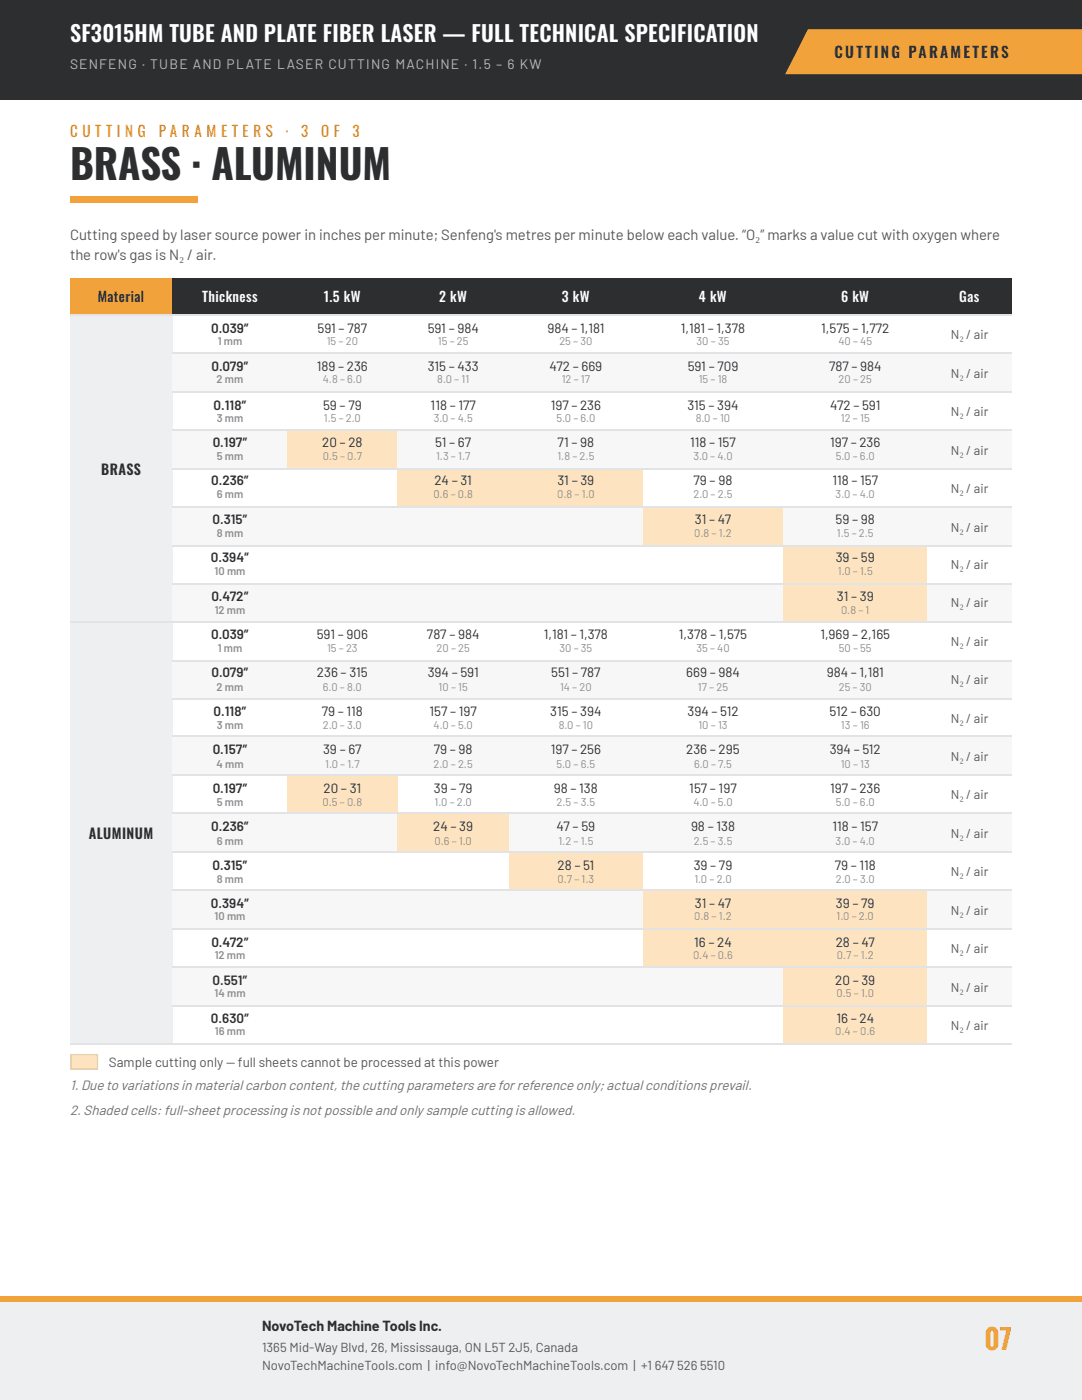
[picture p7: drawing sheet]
<svg xmlns="http://www.w3.org/2000/svg" width="216mm" height="279mm" viewBox="0 0 216 279" stroke-linecap="round" stroke-linejoin="round" font-family="sans-serif">
<defs><g id="words">
<text font-size="8.1" fill="#2d2e30" x="14" y="36">BRASS · ALUMINUM</text>
<text font-size="5.6" fill="#f2a23b" x="196.5" y="269.3">07</text>
<text font-size="4.4" fill="#fff" x="14" y="8.5">SF3015HM TUBE AND PLATE FIBER LASER — FULL TECHNICAL SPECIFICATION</text>
<text font-size="3" fill="#2d2e30" x="166.5" y="11.6">CUTTING PARAMETERS</text>
<g font-size="3" fill="#e08a1e">
<text x="14" y="27.3">C U T T I N G</text>
<text x="31.7" y="27.3">P A R A M E T E R S</text>
<text x="57" y="27.3">·</text>
<text x="60.1" y="27.3">3</text>
<text x="64.1" y="27.3">O F</text>
<text x="70.3" y="27.3">3</text>
</g>
<g font-size="3" fill="#55575b">
<text x="14" y="47.9">Cutting speed by laser source power in inches per minute; Senfeng's metres per minute below each value. “O₂” marks a value cut with oxygen where</text>
<text x="14" y="51.9">the row's gas is N₂ / air.</text>
</g>
<text font-size="2.9" fill="#2d2e30" x="52.3" y="265.6">NovoTech Machine Tools Inc.</text>
<text font-size="2.8" fill="#b8babd" x="14" y="13.8">SENFENG · TUBE AND PLATE LASER CUTTING MACHINE · 1.5 – 6 KW</text>
<g font-size="2.8" fill="#2d2e30">
<text x="19.5" y="60.3">Material</text>
<text x="20.2" y="94.7">BRASS</text>
<text x="17.7" y="167.5">ALUMINUM</text>
</g>
<g font-size="2.8" fill="#fff">
<text x="40.3" y="60.3">Thickness</text>
<text x="64.6" y="60.3">1.5 kW</text>
<text x="87.6" y="60.3">2 kW</text>
<text x="112.1" y="60.3">3 kW</text>
<text x="139.5" y="60.3">4 kW</text>
<text x="167.8" y="60.3">6 kW</text>
<text x="191.4" y="60.3">Gas</text>
</g>
<g font-size="2.8" fill="#6d6f73">
<text x="14" y="217.5">1. Due to variations in material carbon content, the cutting parameters are for reference only; actual conditions prevail.</text>
<text x="14" y="222.5">2. Shaded cells: full-sheet processing is not possible and only sample cutting is allowed.</text>
</g>
<g font-size="2.7" fill="#2d2e30">
<text x="42.1" y="66.4">0.039″</text>
<text x="63.4" y="66.4">591 – 787</text>
<text x="85.3" y="66.4">591 – 984</text>
<text x="109.2" y="66.4">984 – 1,181</text>
<text x="135.9" y="66.4">1,181 – 1,378</text>
<text x="163.9" y="66.4">1,575 – 1,772</text>
<text x="42.2" y="74.1">0.079″</text>
<text x="63.2" y="74.1">189 – 236</text>
<text x="85.3" y="74.1">315 – 433</text>
<text x="109.6" y="74.1">472 – 669</text>
<text x="137.2" y="74.1">591 – 709</text>
<text x="165.4" y="74.1">787 – 984</text>
<text x="42.6" y="81.8">0.118″</text>
<text x="64.5" y="81.8">59 – 79</text>
<text x="85.9" y="81.8">118 – 177</text>
<text x="109.9" y="81.8">197 – 236</text>
<text x="137.2" y="81.8">315 – 394</text>
<text x="165.6" y="81.8">472 – 591</text>
<text x="42.4" y="89.2">0.197″</text>
<text x="64.3" y="89.2">20 – 28</text>
<text x="86.9" y="89.2">51 – 67</text>
<text x="111.3" y="89.2">71 – 98</text>
<text x="137.7" y="89.2">118 – 157</text>
<text x="165.6" y="89.2">197 – 236</text>
<text x="42.1" y="96.8">0.236″</text>
<text x="86.7" y="96.8">24 – 31</text>
<text x="111.2" y="96.8">31 – 39</text>
<text x="138.4" y="96.8">79 – 98</text>
<text x="166.1" y="96.8">118 – 157</text>
<text x="42.4" y="104.5">0.315″</text>
<text x="138.7" y="104.5">31 – 47</text>
<text x="166.7" y="104.5">59 – 98</text>
<text x="42.1" y="112.2">0.394″</text>
<text x="166.7" y="112.2">39 – 59</text>
<text x="42.2" y="119.9">0.472″</text>
<text x="167" y="119.9">31 – 39</text>
<text x="42.1" y="127.5">0.039″</text>
<text x="63.2" y="127.5">591 – 906</text>
<text x="85.2" y="127.5">787 – 984</text>
<text x="108.5" y="127.5">1,181 – 1,378</text>
<text x="135.5" y="127.5">1,378 – 1,575</text>
<text x="163.7" y="127.5">1,969 – 2,165</text>
<text x="42.2" y="135.2">0.079″</text>
<text x="63.3" y="135.2">236 – 315</text>
<text x="85.3" y="135.2">394 – 591</text>
<text x="110" y="135.2">551 – 787</text>
<text x="136.9" y="135.2">669 – 984</text>
<text x="165" y="135.2">984 – 1,181</text>
<text x="42.6" y="142.9">0.118″</text>
<text x="64.2" y="142.9">79 – 118</text>
<text x="85.7" y="142.9">157 – 197</text>
<text x="109.8" y="142.9">315 – 394</text>
<text x="137.2" y="142.9">394 – 512</text>
<text x="165.5" y="142.9">512 – 630</text>
<text x="42.4" y="150.5">0.157″</text>
<text x="64.5" y="150.5">39 – 67</text>
<text x="86.6" y="150.5">79 – 98</text>
<text x="109.9" y="150.5">197 – 256</text>
<text x="136.9" y="150.5">236 – 295</text>
<text x="165.6" y="150.5">394 – 512</text>
<text x="42.4" y="158.2">0.197″</text>
<text x="64.6" y="158.2">20 – 31</text>
<text x="86.6" y="158.2">39 – 79</text>
<text x="110.5" y="158.2">98 – 138</text>
<text x="137.5" y="158.2">157 – 197</text>
<text x="165.6" y="158.2">197 – 236</text>
<text x="42.1" y="165.9">0.236″</text>
<text x="86.5" y="165.9">24 – 39</text>
<text x="111.1" y="165.9">47 – 59</text>
<text x="137.9" y="165.9">98 – 138</text>
<text x="166.1" y="165.9">118 – 157</text>
<text x="42.4" y="173.6">0.315″</text>
<text x="111.2" y="173.6">28 – 51</text>
<text x="138.4" y="173.6">39 – 79</text>
<text x="166.6" y="173.6">79 – 118</text>
<text x="42.1" y="181.2">0.394″</text>
<text x="138.7" y="181.2">31 – 47</text>
<text x="166.8" y="181.2">39 – 79</text>
<text x="42.2" y="188.9">0.472″</text>
<text x="138.5" y="188.9">16 – 24</text>
<text x="166.8" y="188.9">28 – 47</text>
<text x="42.4" y="196.6">0.551″</text>
<text x="166.7" y="196.6">20 – 39</text>
<text x="42.1" y="204.3">0.630″</text>
<text x="166.9" y="204.3">16 – 24</text>
</g>
<text font-size="2.7" fill="#55575b" x="21.7" y="213">Sample cutting only — full sheets cannot be processed at this power</text>
<g font-size="2.6" fill="#55575b">
<text x="52.3" y="269.9">1365 Mid-Way Blvd, 26, Mississauga, ON L5T 2J5, Canada</text>
<text x="52.3" y="273.3">NovoTechMachineTools.com | info@NovoTechMachineTools.com | +1</text>
<text x="130.6" y="273.3">647</text>
<text x="135.1" y="273.3">526</text>
<text x="139.7" y="273.3">5510</text>
</g>
<g font-size="2.5" fill="#55575b">
<text x="189.7" y="67.7">N₂ / air</text>
<text x="189.7" y="75.4">N₂ / air</text>
<text x="189.7" y="83.1">N₂ / air</text>
<text x="189.7" y="90.8">N₂ / air</text>
<text x="189.7" y="98.4">N₂ / air</text>
<text x="189.7" y="106.1">N₂ / air</text>
<text x="189.7" y="113.5">N₂ / air</text>
<text x="189.7" y="121.2">N₂ / air</text>
<text x="189.7" y="128.9">N₂ / air</text>
<text x="189.7" y="136.5">N₂ / air</text>
<text x="189.7" y="144.2">N₂ / air</text>
<text x="189.7" y="151.9">N₂ / air</text>
<text x="189.7" y="159.5">N₂ / air</text>
<text x="189.7" y="167.2">N₂ / air</text>
<text x="189.7" y="174.9">N₂ / air</text>
<text x="189.7" y="182.6">N₂ / air</text>
<text x="189.7" y="190.2">N₂ / air</text>
<text x="189.7" y="197.9">N₂ / air</text>
<text x="189.7" y="205.6">N₂ / air</text>
</g>
<g font-size="2.2" fill="#8c8e91">
<text x="43.4" y="68.8">1 mm</text>
<text x="65.2" y="68.8">15 – 20</text>
<text x="87.4" y="68.8">15 – 25</text>
<text x="111.6" y="68.8">25 – 30</text>
<text x="139" y="68.8">30 – 35</text>
<text x="167.3" y="68.8">40 – 45</text>
<text x="43.2" y="76.5">2 mm</text>
<text x="64.4" y="76.5">4.8 – 6.0</text>
<text x="87.2" y="76.5">8.0 – 11</text>
<text x="112.1" y="76.5">12 – 17</text>
<text x="139.4" y="76.5">15 – 18</text>
<text x="167.3" y="76.5">20 – 25</text>
<text x="43.3" y="84.1">3 mm</text>
<text x="64.6" y="84.1">1.5 – 2.0</text>
<text x="86.5" y="84.1">3.0 – 4.5</text>
<text x="111" y="84.1">5.0 – 6.0</text>
<text x="138.8" y="84.1">8.0 – 10</text>
<text x="167.8" y="84.1">12 – 15</text>
<text x="43.3" y="91.8">5 mm</text>
<text x="64.4" y="91.8">0.5 – 0.7</text>
<text x="87" y="91.8">1.3 – 1.7</text>
<text x="111.2" y="91.8">1.8 – 2.5</text>
<text x="138.4" y="91.8">3.0 – 4.0</text>
<text x="166.8" y="91.8">5.0 – 6.0</text>
<text x="43.3" y="99.5">6 mm</text>
<text x="86.5" y="99.5">0.6 – 0.8</text>
<text x="111.2" y="99.5">0.8 – 1.0</text>
<text x="138.4" y="99.5">2.0 – 2.5</text>
<text x="166.7" y="99.5">3.0 – 4.0</text>
<text x="43.3" y="107.2">8 mm</text>
<text x="138.5" y="107.2">0.8 – 1.2</text>
<text x="167" y="107.2">1.5 – 2.5</text>
<text x="42.8" y="114.8">10 mm</text>
<text x="167.2" y="114.8">1.0 – 1.5</text>
<text x="42.8" y="122.5">12 mm</text>
<text x="167.8" y="122.5">0.8 – 1</text>
<text x="43.4" y="130.2">1 mm</text>
<text x="65.3" y="130.2">15 – 23</text>
<text x="87.1" y="130.2">20 – 25</text>
<text x="111.6" y="130.2">30 – 35</text>
<text x="139" y="130.2">35 – 40</text>
<text x="167.4" y="130.2">50 – 55</text>
<text x="43.2" y="137.8">2 mm</text>
<text x="64.4" y="137.8">6.0 – 8.0</text>
<text x="87.5" y="137.8">10 – 15</text>
<text x="111.8" y="137.8">14 – 20</text>
<text x="139.3" y="137.8">17 – 25</text>
<text x="167.4" y="137.8">25 – 30</text>
<text x="43.3" y="145.5">3 mm</text>
<text x="64.4" y="145.5">2.0 – 3.0</text>
<text x="86.5" y="145.5">4.0 – 5.0</text>
<text x="111.5" y="145.5">8.0 – 10</text>
<text x="139.4" y="145.5">10 – 13</text>
<text x="167.8" y="145.5">13 – 16</text>
<text x="43.2" y="153.2">4 mm</text>
<text x="64.9" y="153.2">1.0 – 1.7</text>
<text x="86.5" y="153.2">2.0 – 2.5</text>
<text x="111.1" y="153.2">5.0 – 6.5</text>
<text x="138.5" y="153.2">6.0 – 7.5</text>
<text x="167.7" y="153.2">10 – 13</text>
<text x="43.3" y="160.9">5 mm</text>
<text x="64.4" y="160.9">0.5 – 0.8</text>
<text x="86.7" y="160.9">1.0 – 2.0</text>
<text x="111.1" y="160.9">2.5 – 3.5</text>
<text x="138.4" y="160.9">4.0 – 5.0</text>
<text x="166.8" y="160.9">5.0 – 6.0</text>
<text x="43.3" y="168.5">6 mm</text>
<text x="86.7" y="168.5">0.6 – 1.0</text>
<text x="111.4" y="168.5">1.2 – 1.5</text>
<text x="138.4" y="168.5">2.5 – 3.5</text>
<text x="166.7" y="168.5">3.0 – 4.0</text>
<text x="43.3" y="176.2">8 mm</text>
<text x="111.2" y="176.2">0.7 – 1.3</text>
<text x="138.6" y="176.2">1.0 – 2.0</text>
<text x="166.8" y="176.2">2.0 – 3.0</text>
<text x="42.8" y="183.6">10 mm</text>
<text x="138.5" y="183.6">0.8 – 1.2</text>
<text x="166.9" y="183.6">1.0 – 2.0</text>
<text x="42.8" y="191.3">12 mm</text>
<text x="138.3" y="191.3">0.4 – 0.6</text>
<text x="167" y="191.3">0.7 – 1.2</text>
<text x="42.8" y="199">14 mm</text>
<text x="166.9" y="199">0.5 – 1.0</text>
<text x="42.9" y="206.6">16 mm</text>
<text x="166.7" y="206.6">0.4 – 0.6</text>
</g>
</g></defs>
<path d="M0 0h215.9v19.8h-215.9z" fill="#2d2e30"/>
<g fill="#f2a23b">
<path d="M156.6 5.8h59.3v9h-59.3z"/>
<path d="M14 39.2h25.4v1.3h-25.4z"/>
<path d="M14 55.6h20.4v7.4h-20.4z"/>
</g>
<g fill="#2d2e30">
<path d="M34.4 55.6h23v7.4h-23z"/>
<path d="M57.4 55.6h22v7.4h-22z"/>
<path d="M79.4 55.6h22.2v7.4h-22.2z"/>
<path d="M101.6 55.6h26.7v7.4h-26.7z"/>
<path d="M128.3 55.6h28.1v7.4h-28.1z"/>
<path d="M156.4 55.6h28.5v7.4h-28.5z"/>
<path d="M184.9 55.6h17v7.4h-17z"/>
</g>
<path d="M14 63h20.4v61.1h-20.4z" fill="#eeeff0"/>
<g fill="#f7f7f8">
<path d="M34.4 70.6h23v7.7h-23z"/>
<path d="M57.4 70.6h22v7.7h-22z"/>
<path d="M79.4 70.6h22.2v7.7h-22.2z"/>
<path d="M101.6 70.6h26.7v7.7h-26.7z"/>
<path d="M128.3 70.6h28.1v7.7h-28.1z"/>
<path d="M156.4 70.6h28.5v7.7h-28.5z"/>
<path d="M184.9 70.6h17v7.7h-17z"/>
<path d="M34.4 85.7h23v7.7h-23z"/>
</g>
<path d="M57.4 85.7h22v7.7h-22z" fill="#fde3bf"/>
<g fill="#f7f7f8">
<path d="M79.4 85.7h22.2v7.7h-22.2z"/>
<path d="M101.6 85.7h26.7v7.7h-26.7z"/>
<path d="M128.3 85.7h28.1v7.7h-28.1z"/>
<path d="M156.4 85.7h28.5v7.7h-28.5z"/>
<path d="M184.9 85.7h17v7.7h-17z"/>
</g>
<g fill="#fde3bf">
<path d="M79.4 93.4h22.2v7.7h-22.2z"/>
<path d="M101.6 93.4h26.7v7.7h-26.7z"/>
</g>
<g fill="#f7f7f8">
<path d="M34.4 101.1h23v7.6h-23z"/>
<path d="M57.4 101.1h22v7.6h-22z"/>
<path d="M79.4 101.1h22.2v7.6h-22.2z"/>
<path d="M101.6 101.1h26.7v7.6h-26.7z"/>
</g>
<path d="M128.3 101.1h28.1v7.6h-28.1z" fill="#fde3bf"/>
<g fill="#f7f7f8">
<path d="M156.4 101.1h28.5v7.6h-28.5z"/>
<path d="M184.9 101.1h17v7.6h-17z"/>
</g>
<path d="M156.4 108.7h28.5v7.7h-28.5z" fill="#fde3bf"/>
<g fill="#f7f7f8">
<path d="M34.4 116.4h23v7.7h-23z"/>
<path d="M57.4 116.4h22v7.7h-22z"/>
<path d="M79.4 116.4h22.2v7.7h-22.2z"/>
<path d="M101.6 116.4h26.7v7.7h-26.7z"/>
<path d="M128.3 116.4h28.1v7.7h-28.1z"/>
</g>
<path d="M156.4 116.4h28.5v7.7h-28.5z" fill="#fde3bf"/>
<path d="M184.9 116.4h17v7.7h-17z" fill="#f7f7f8"/>
<path d="M14 124.1h20.4v84.1h-20.4z" fill="#eeeff0"/>
<g fill="#f7f7f8">
<path d="M34.4 131.8h23v7.6h-23z"/>
<path d="M57.4 131.8h22v7.6h-22z"/>
<path d="M79.4 131.8h22.2v7.6h-22.2z"/>
<path d="M101.6 131.8h26.7v7.6h-26.7z"/>
<path d="M128.3 131.8h28.1v7.6h-28.1z"/>
<path d="M156.4 131.8h28.5v7.6h-28.5z"/>
<path d="M184.9 131.8h17v7.6h-17z"/>
<path d="M34.4 147.1h23v7.7h-23z"/>
<path d="M57.4 147.1h22v7.7h-22z"/>
<path d="M79.4 147.1h22.2v7.7h-22.2z"/>
<path d="M101.6 147.1h26.7v7.7h-26.7z"/>
<path d="M128.3 147.1h28.1v7.7h-28.1z"/>
<path d="M156.4 147.1h28.5v7.7h-28.5z"/>
<path d="M184.9 147.1h17v7.7h-17z"/>
</g>
<path d="M57.4 154.8h22v7.7h-22z" fill="#fde3bf"/>
<g fill="#f7f7f8">
<path d="M34.4 162.5h23v7.6h-23z"/>
<path d="M57.4 162.5h22v7.6h-22z"/>
</g>
<path d="M79.4 162.5h22.2v7.6h-22.2z" fill="#fde3bf"/>
<g fill="#f7f7f8">
<path d="M101.6 162.5h26.7v7.6h-26.7z"/>
<path d="M128.3 162.5h28.1v7.6h-28.1z"/>
<path d="M156.4 162.5h28.5v7.6h-28.5z"/>
<path d="M184.9 162.5h17v7.6h-17z"/>
</g>
<path d="M101.6 170.1h26.7v7.7h-26.7z" fill="#fde3bf"/>
<g fill="#f7f7f8">
<path d="M34.4 177.8h23v7.7h-23z"/>
<path d="M57.4 177.8h22v7.7h-22z"/>
<path d="M79.4 177.8h22.2v7.7h-22.2z"/>
<path d="M101.6 177.8h26.7v7.7h-26.7z"/>
</g>
<g fill="#fde3bf">
<path d="M128.3 177.8h28.1v7.7h-28.1z"/>
<path d="M156.4 177.8h28.5v7.7h-28.5z"/>
</g>
<path d="M184.9 177.8h17v7.7h-17z" fill="#f7f7f8"/>
<g fill="#fde3bf">
<path d="M128.3 185.5h28.1v7.6h-28.1z"/>
<path d="M156.4 185.5h28.5v7.6h-28.5z"/>
</g>
<g fill="#f7f7f8">
<path d="M34.4 193.1h23v7.7h-23z"/>
<path d="M57.4 193.1h22v7.7h-22z"/>
<path d="M79.4 193.1h22.2v7.7h-22.2z"/>
<path d="M101.6 193.1h26.7v7.7h-26.7z"/>
<path d="M128.3 193.1h28.1v7.7h-28.1z"/>
</g>
<path d="M156.4 193.1h28.5v7.7h-28.5z" fill="#fde3bf"/>
<path d="M184.9 193.1h17v7.7h-17z" fill="#f7f7f8"/>
<path d="M156.4 200.8h28.5v7.4h-28.5z" fill="#fde3bf"/>
<g fill="none" stroke="#e2e3e5" stroke-width=".26">
<path d="M14 62.8h187.9M34.4 70.5h167.5M34.4 78.2h167.5M34.4 85.9h167.5M34.4 93.5h167.5M34.4 101.2h167.5M34.4 108.9h167.5M34.4 116.5h167.5M14 124.2h187.9M34.4 131.9h167.5M34.4 139.6h167.5M34.4 147h167.5"/>
<path d="M34.4 154.6h167.5M34.4 162.3h167.5M34.4 170h167.5M34.4 177.7h167.5M34.4 185.3h167.5M34.4 193h167.5M14 208.4h187.9M34.4 200.7h167.5"/>
</g>
<path d="M14 210.3h5.6v3.2h-5.6z" fill="#fde3bf"/>
<path d="M14.2 210.5h5.2v2.9h-5.2z" fill="none" stroke="#e8c48f" stroke-width=".26"/>
<path d="M0 258.8h215.9v20.6h-215.9z" fill="#eeeff0"/>
<path d="M0 258.8h215.9v1h-215.9z" fill="#f2a23b"/>
<use href="#words"/>
</svg>
